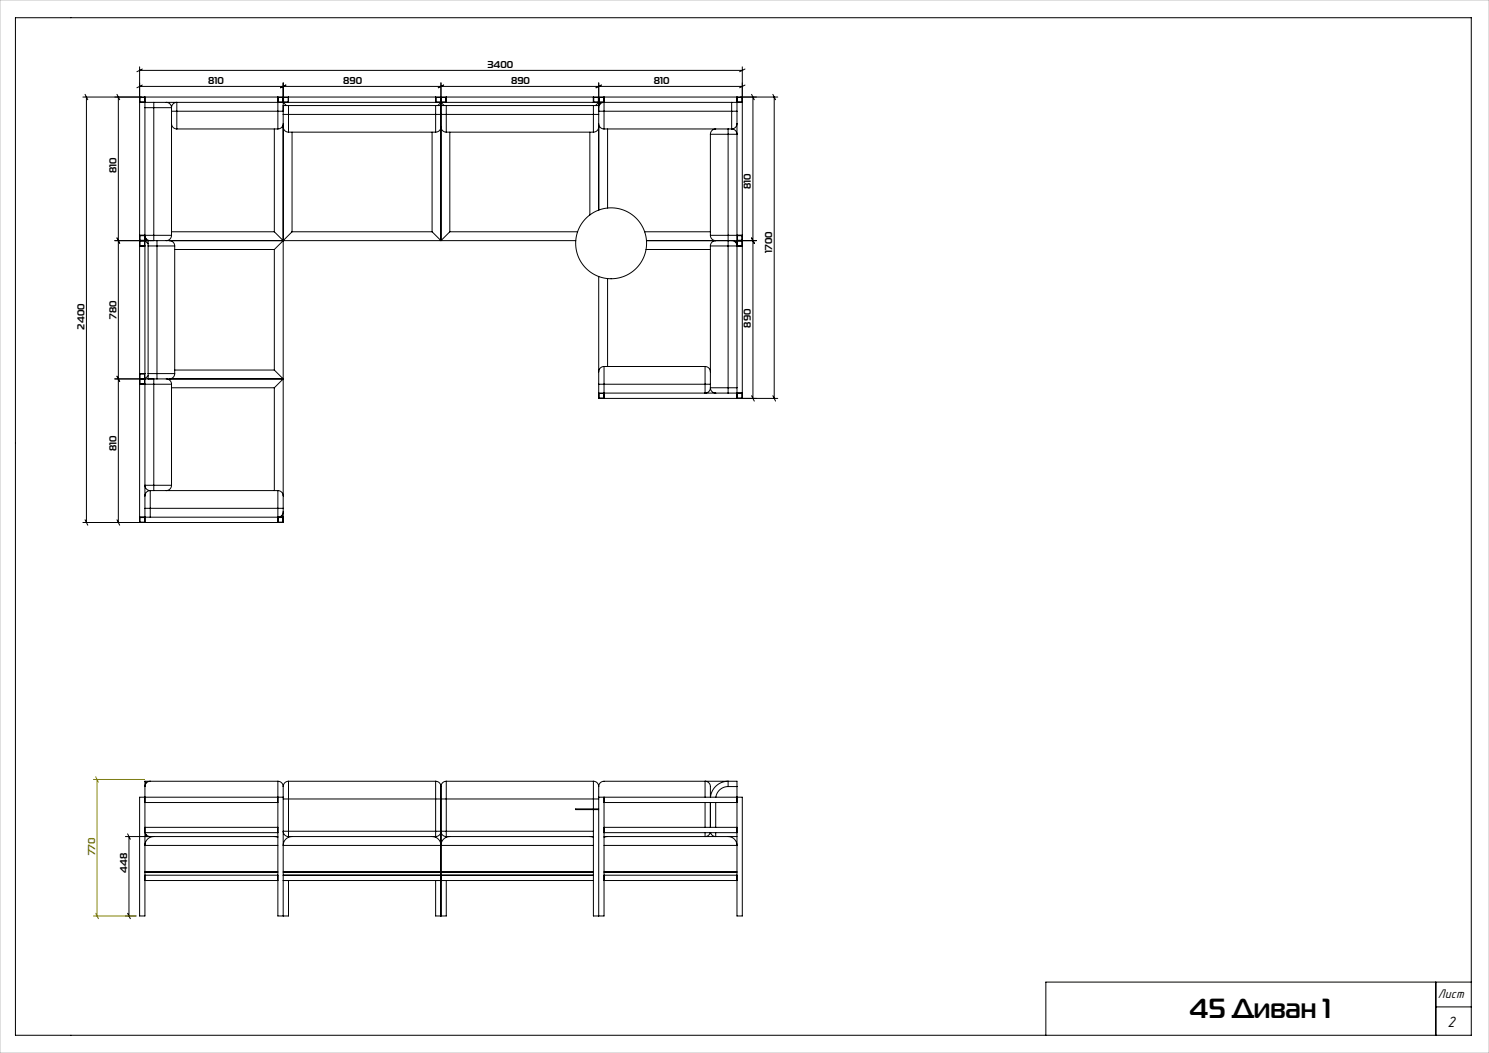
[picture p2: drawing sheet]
<svg xmlns="http://www.w3.org/2000/svg" width="420mm" height="297mm" viewBox="0 0 420 297" stroke-linecap="round" stroke-linejoin="round" font-family="sans-serif">
<defs><g id="words">
<text font-size="7.8" x="335.6" y="287.2">45 Диван 1</text>
<text font-size="4.4" x="408.3" y="289.8">2</text>
<text font-size="3.7" x="405.6" y="281.4">Лист</text>
<g font-size="2.8">
<text x="58.7" y="23.8">810</text>
<text x="96.8" y="23.8">890</text>
<text x="137.5" y="19.3">3400</text>
<text x="144.1" y="23.8">890</text>
<text x="184.5" y="23.8">810</text>
<text x="32.8" y="48.9" transform="rotate(-90 32.8 48.9)">810</text>
<text x="211.8" y="53.3" transform="rotate(-90 211.8 53.3)">810</text>
<text x="217.8" y="71.3" transform="rotate(-90 217.8 71.3)">1700</text>
<text x="32.8" y="89.9" transform="rotate(-90 32.8 89.9)">780</text>
<text x="23.8" y="92.9" transform="rotate(-90 23.8 92.9)">2400</text>
<text x="211.8" y="92.4" transform="rotate(-90 211.8 92.4)">890</text>
<text x="32.8" y="127.3" transform="rotate(-90 32.8 127.3)">810</text>
<text x="35.8" y="246.3" transform="rotate(-90 35.8 246.3)">448</text>
</g>
<text font-size="2.8" fill="#808000" x="26.8" y="241.1" transform="rotate(-90 26.8 241.1)">770</text>
</g></defs>
<g fill="none" stroke="#000" stroke-width=".28">
<path d="M4.4 5h410.6v287h-410.6zM39.4 18.9v128.5M39.4 19.9h170M40.1 19.5l-1.5 .7M209.4 18.9v93.5M210.1 19.5l-1.5 .7M23.4 27.4h196M24 26.6l.8 1.5M24.4 27.4v120M33 26.6l.8 1.5M33.4 27.4v120M39.4 28.9h4"/>
<path d="M39.4 24.4h170M39.5 27.5h1.3v1.3h-1.3zM40.1 24l-1.5 .8M40.9 27.4v3M40.9 30.4v76.5M40.9 30.4h2.5M43.4 28.9h36.5M43.4 30.4h5M43.4 28.9v1.5M43.4 30.4v36M46.9 28.9l1 .4 .5 1.1M48.4 30.4a1.5 1.5 0 0 1 1.5-1.5v2.5"/>
<path d="M48.4 31.4h1.5M48.4 34.9l.4 1 1.1 .5M48.4 31.4v3.5M48.4 30.4v1M48.4 34.9v31.5M49.9 31.4v5M49.9 36.4h28.5M49.9 31.4h28.5M77.4 36.4v29M78.4 31.4v5M78.4 31.4h1.5M78.4 27.4v4"/>
<path d="M78.5 27.5h1.3v1.3h-1.3zM79.9 34.9l-.5 1-1 .5M79.9 32.3h1.5M79.9 29.8h1.5M79.9 32.3v3.5M79.9 35.8l.4 1 1.1 .5M79.9 28.9l.9 .9M79.9 23.4v8.9M79.9 35.8v104.1M79.9 28.9h126.5M80 27.5h1.3v1.3h-1.3zM80.6 24l-1.5 .8"/>
<path d="M81.4 32.3v5M81.4 27.4v1.5M81.4 29.8v2.5M81.4 32.3h41.5M81.4 29.8h41.5M81.4 37.3h41.5M82.4 37.3v28.1M121.9 37.3v28.1M122.9 32.3v5M122.9 32.3h1.5M122.9 29.8h3M122.9 27.4v1.5"/>
<path d="M122.9 29.8v2.5M123 27.5h1.3v1.3h-1.3zM123.5 29.8l.5-.5a.4 .4 0 0 1 .4-.4 .4 .4 0 0 1 .4 .4l.5 .5M124.4 32.3v3.5M124.4 35.8l-.5 1-1 .5M124.4 32.3h1.5M124.4 35.8l.4 1 1.1 .5M124.4 23.4v8.9M124.4 35.8v32.1M124.5 27.5h1.3v1.3h-1.3zM125.1 24l-1.5 .8M125.9 32.3v5"/>
<path d="M125.9 27.4v1.5M125.9 29.8v2.5M125.9 32.3h41.5M125.9 29.8h41.5M125.9 37.3h41.5M126.9 37.3v28.1M166.4 37.3v23.3M167.4 32.3v5M167.4 32.3h1.5M167.4 29.8h1.5M167.4 27.4v1.5M167.4 29.8v2.5"/>
<path d="M167.5 27.5h1.3v1.3h-1.3zM168.9 31.4h1.5M168.9 34.9l.4 1 1.1 .5M168.9 32.3v3.5M168.9 35.8l-.5 1-1 .5M168.9 23.4v8.9M168.9 35.8v23.5M169 27.5h1.3v1.3h-1.3zM169.3 29.3a.4 .4 0 0 0-.4-.4 .4 .4 0 0 0-.4 .4l-.5 .5M169.6 24l-1.5 .8M170.4 28.9a1.5 1.5 0 0 0-1.5 1.5M170.4 31.4v5"/>
<path d="M170.4 27.4v4M170.4 36.4h31.5M170.4 31.4h36M171.4 36.4v22.3M200.4 37.9h5M200.4 37.9v28.5M201.9 36.4l-1.1 .4-.4 1.1M201.9 36.4h3.5M205.4 36.4v1.5M205.4 37.9v28.5M205.4 36.4h1M206.4 36.4a1.5 1.5 0 0 1 1.5 1.5h-2.5"/>
<path d="M206.4 31.4v5M206.4 31.4h1.5M206.4 28.9h3M206.4 28.9v2.5M207.9 31.4v36.5M207.9 34.9l-.5 1-1 .5M207.9 27.4v4M208 27.5h1.3v1.3h-1.3zM210.1 24l-1.5 .8M212 26.6l.8 1.5M212.4 27.4v85M218 26.6l.8 1.5"/>
<path d="M218.4 27.4v85M32.4 67.9h11.9M33 67.1l.8 1.5M39.4 69.4h1.5M39.4 66.4h4M39.5 66.5h1.3v1.3h-1.3zM39.5 68h1.3v1.3h-1.3zM40.9 66.4a1.5 1.5 0 0 0 1.5 1.5M41.3 67.4v.1a.4 .4 0 0 0-.4 .4 .4 .4 0 0 0 .4 .4l.5 .5M41.8 67.9v1.5M41.8 69.4h2.5M41.8 69.4v36"/>
<path d="M43.4 66.4h5M43.4 66.4v1.5M44.3 67.9h3.5M44.3 69.4h5M44.3 67.9v1.5M44.3 69.4v36M47.8 67.9l1 .4 .5 1.1M47.8 67.9h114.6M48.4 66.4l-.5 1-1 .5M48.4 65.4h29M49.3 69.4v36M49.3 70.4h28.1"/>
<path d="M77.4 65.4l2.5 2.5M77.4 70.4v34M79.9 67.9l-2.5 2.5M82.4 65.4l-2.5 2.5M82.4 65.4h39.5M121.9 65.4l2.5 2.5M126.9 65.4l-2.5 2.5M126.9 65.4h36M168.9 78v26.9M171.4 78.6v24.8M181.8 65.4h18.6M182.2 70.4h18.2"/>
<path d="M182.4 67.9h19.5M200.4 69.4h5M200.4 66.4h5M200.4 66.4l.4 1 1.1 .5M200.4 69.4v35.5M201.9 67.9l-1.1 .4-.4 1.1M201.9 67.9h3.5M205.4 67.9v1.5M205.4 66.4v1.5M205.4 67.9h8M205.4 69.4h4M205.4 69.4v40"/>
<path d="M205.4 66.4h4M206.4 67.9a1.5 1.5 0 0 1 1.5 1.5M207.9 67.9l-.5 .4M207.9 67.9v41.5M208 68h1.3v1.3h-1.3zM208 66.5h1.3v1.3h-1.3zM212 67.1l.8 1.5M32.4 106.9h11.9M33 106.1l.8 1.5M39.4 108.4h4M39.4 105.4h1.5M39.5 105.5h1.3v1.3h-1.3z"/>
<path d="M39.5 107h1.3v1.3h-1.3zM40.9 106.9v33M41.8 106l-.9 .9M41.8 105.4v1.5M41.8 105.4h2.5M43.4 108.4h5M43.4 106.9v1.5M43.4 108.4v28.5M44.3 105.4h5M44.3 106.9h3.5M44.3 105.4v1.5M46.9 106.9l1 .4 .5 1.1"/>
<path d="M47.8 106.9h32.1M48.4 109.4h29M48.4 108.4v28.5M49.3 105.4l-.5 1-1 .5M49.3 104.4h28.1M77.4 104.4l2.5 2.5M77.4 109.4v29M79.9 106.9l-2.5 2.5M168.9 104.9v3.5M168.9 108.4h1.5M168.9 110.9h33M168.9 108.4v4h50.5"/>
<path d="M169 111h1.3v1.3h-1.3zM170.4 103.4l-1.1 .4-.4 1.1M170.4 103.4v5M170.4 108.4v4M170.4 108.4h28.5M170.4 103.4h28.5M198.9 103.4v5M198.9 103.4l1 .4 .5 1.1M198.9 108.4h1.5M198.9 108.4v2.5a1.5 1.5 0 0 0 1.5-1.5M200.4 109.4h5M200.4 109.4l.4 1 1.1 .5"/>
<path d="M200.4 104.9v3.5M200.4 108.4v1M201.9 110.9h3.5M205.4 109.4v1.5M205.4 109.4h2.5M205.4 110.9h4M207.9 109.4v3M208 111h1.3v1.3h-1.3zM212 111.6l.8 1.5M218 111.6l.8 1.5M40.9 139.9v3.5M42.4 138.4v5"/>
<path d="M42.4 138.4l-1.1 .4-.4 1.1M42.4 138.4h1M43.4 136.9h5M43.4 138.4h3.5M43.4 136.9v1.5M43.4 136.9h-2.5a1.5 1.5 0 0 0 1.5 1.5M46.9 138.4h31.5M48.4 136.9l-.5 1-1 .5M78.4 138.4v5M78.4 138.4l1 .4 .5 1.1M79.9 139.9v3.5M24 146.6l.8 1.5"/>
<path d="M33 146.6l.8 1.5M39.4 145.9h3M39.5 146h1.3v1.3h-1.3zM40.9 143.4h1.5M40.9 143.4v4M42.4 143.4h36M42.4 143.4v2.5M78.4 143.4h1.5M78.4 143.4v4M78.5 146h1.3v1.3h-1.3zM79.4 145.4l.5 .5h-37.5M79.9 144.4a1.5 1.5 0 0 1-1.5 1.5"/>
<path d="M79.9 143.4v4h-56.5M35.4 236h43M36 235.2l.8 1.5M36.4 236v22.4M40.9 220.4l.4 .4M40.9 220.4h37.5M40.9 220.4v38h-1.5v-33.5h40.5M40.9 233.4h37.5M40.9 226.4h37.5M41.3 235.5l-.4 .5M42.4 220.4l-1.1 .4-.4 1.1M43.4 236a2.5 2.5 0 0 0-2.5 2.5h37.5"/>
<path d="M77.4 236l1 .2M78.4 234.9h-37.5l.5 .7 1 .4M78.4 220.4a1.5 1.5 0 0 1 1.5 1.5M78.4 220.4v38h3v-10M79.9 225.4h1.5M79.9 221.9v36.5M81.4 220.4l-1.1 .4-.4 1.1M81.4 220.4v5M81.4 234.5v1.5M81.4 234.5h-1.4a1.33 1.33 0 0 0 1.4 1.5M81.4 220.4h41.5M81.4 236h41.5"/>
<path d="M81.4 225.4h41.5M81.4 234.5h41.5M81.4 225.4v9.1M81.4 236v.2M82.4 236a2.5 2.5 0 0 0-2.5 2.5h87.5M121.9 236a2.5 2.5 0 0 1 2.5 2.5 2.5 2.5 0 0 1 2.5-2.5M122.9 220.4v5M122.9 234.5v1.5M122.9 225.4h1.5M122.9 220.4l1 .4 .5 1.1M122.9 234.5h1.5M122.9 225.4v9.1"/>
<path d="M122.9 236v.2M124.4 221.9v3.5M124.4 234.5l-.5 1-1 .5M124.4 225.4h1.5M124.4 234.5l.4 1 1.1 .5M124.4 234.5h1.5M124.4 225.4v33M125.9 220.4l-1.1 .4-.4 1.1M125.9 220.4v5M125.9 234.5v1.5M125.9 220.4h41.5M125.9 236h41.5"/>
<path d="M125.9 225.4h41.5M125.9 234.5h41.5M125.9 225.4v9.1M125.9 236v.2M166.4 236l1 .2M167.4 220.4v5M167.4 225.4h1.5M167.4 220.4l1 .4 .5 1.1M167.4 225.4v2.8M168.9 221.9l.4-1.1 1.1-.4h37.5v1.5M168.9 228.2h-6.5v.2h6.5M168.9 221.9v36.5"/>
<path d="M170.4 236h37.5M170.4 224.9v33.5h-3v-30M170.4 234.9h37.5M170.4 233.4h37.5M170.4 226.4h37.5M171.4 236l-1 .2M198.9 234.9v1.1l.9-.4 .5-.7M198.9 226.4v7M200.4 226.4v7M200.4 234.9l.5 .7 1 .4v-1.1M201.9 226.4v7M205.4 221.9v-1.5a4.8 4.8 0 0 0-5 4.5v-3a1.5 1.5 0 0 0-1.5-1.5v4.5"/>
<path d="M205.4 236a2.5 2.5 0 0 1 2.5 2.5h-37.5M205.4 221.9a3.5 3.5 0 0 0-3.5 3M205.4 221.9h2.5M207.9 221.9v36.5h1.5v-33.5h-40.5M35.4 258.4h3M36 257.6l.8 1.5M40.9 246h37.5M40.9 246.9h37.5M40.9 248.4h37.5M79.9 246h87.5M79.9 246.9h87.5M79.9 248.4h87.5"/>
<path d="M122.9 248.4v10h3v-10M170.4 246h37.5M170.4 246.9h37.5M170.4 248.4h37.5M405 277v15M415 277h-120v15M405 284h10"/>
<circle cx="172.4" cy="68.6" r="10"/>
</g>
<path d="M26.4 219.9h14.4M27 219.1l.8 1.5M27.4 219.9v38.5M26.4 258.4h12M27 257.6l.8 1.5" fill="none" stroke="#808000" stroke-width=".28"/>
<path d="M0 0h420v297h-420z" fill="none" stroke="#c0c0c0" stroke-width=".28"/>
<use href="#words"/>
</svg>
